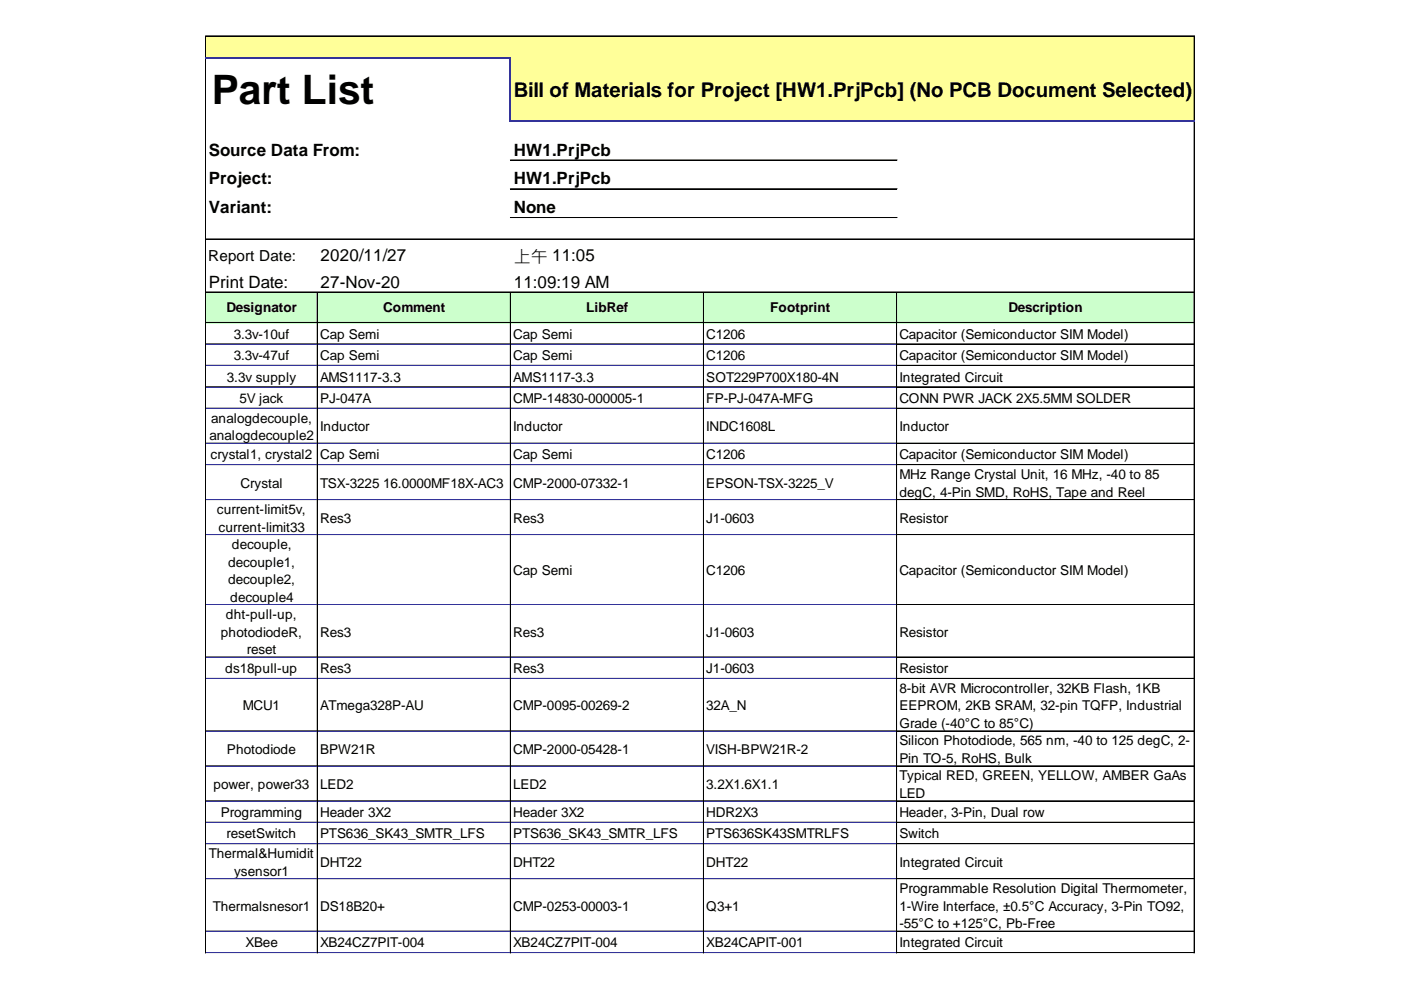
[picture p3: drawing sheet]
<svg xmlns="http://www.w3.org/2000/svg" width="297mm" height="210mm" viewBox="0 0 297 210" stroke-linecap="round" stroke-linejoin="round" font-family="sans-serif">
<defs><g id="words">
<text font-size="8.6" x="44.9" y="22.1">Part List</text>
<text font-size="4.3" x="108.9" y="20.5">Bill of Materials for Project [HW1.PrjPcb] (No PCB Document Selected)</text>
<g font-size="3.6">
<text x="44.3" y="33">Source Data From:</text>
<text x="108.9" y="33">HW1.PrjPcb</text>
<text x="44.3" y="39.1">Project:</text>
<text x="108.9" y="39.1">HW1.PrjPcb</text>
<text x="44.3" y="45.2">Variant:</text>
<text x="108.9" y="45.2">None</text>
<text x="68" y="55.3">2020/11/27</text>
<text x="108.9" y="55.7">上午 11:05</text>
<text x="44.3" y="61">Print Date:</text>
<text x="68" y="61">27-Nov-20</text>
<text x="108.9" y="61">11:09:19 AM</text>
</g>
<text font-size="3.2" x="44.2" y="55.3">Report Date:</text>
<g font-size="2.9">
<text x="48" y="66.1">Designator</text>
<text x="49.5" y="71.8">3.3v-10uf</text>
<text x="67.9" y="71.8">Cap Semi</text>
<text x="81.3" y="66.1">Comment</text>
<text x="108.8" y="71.8">Cap Semi</text>
<text x="124.2" y="66.1">LibRef</text>
<text x="149.7" y="71.8">C1206</text>
<text x="163.3" y="66.1">Footprint</text>
<text x="190.7" y="71.8">Capacitor (Semiconductor SIM Model)</text>
<text x="213.8" y="66.1">Description</text>
<text x="49.5" y="76.3">3.3v-47uf</text>
<text x="67.9" y="76.3">Cap Semi</text>
<text x="108.8" y="76.3">Cap Semi</text>
<text x="149.7" y="76.3">C1206</text>
<text x="190.7" y="76.3">Capacitor (Semiconductor SIM Model)</text>
<text x="48.1" y="80.9">3.3v supply</text>
<text x="67.9" y="80.9">AMS1117-3.3</text>
<text x="108.8" y="80.9">AMS1117-3.3</text>
<text x="149.7" y="80.9">SOT229P700X180-4N</text>
<text x="190.7" y="80.9">Integrated Circuit</text>
<text x="44.8" y="89.6">analogdecouple,</text>
<text x="50.7" y="85.4">5V jack</text>
<text x="67.9" y="85.4">PJ-047A</text>
<text x="108.8" y="85.4">CMP-14830-000005-1</text>
<text x="149.7" y="85.4">FP-PJ-047A-MFG</text>
<text x="190.7" y="85.4">CONN PWR JACK 2X5.5MM SOLDER</text>
<text x="44.4" y="93.3">analogdecouple2</text>
<text x="67.9" y="91.4">Inductor</text>
<text x="108.8" y="91.4">Inductor</text>
<text x="149.7" y="91.4">INDC1608L</text>
<text x="190.7" y="91.4">Inductor</text>
<text x="44.6" y="97.4">crystal1, crystal2</text>
<text x="67.9" y="97.4">Cap Semi</text>
<text x="108.8" y="97.4">Cap Semi</text>
<text x="149.7" y="97.4">C1206</text>
<text x="190.7" y="97.4">Capacitor (Semiconductor SIM Model)</text>
<text x="190.7" y="101.6">MHz Range Crystal Unit, 16 MHz, -40 to 85</text>
<text x="51" y="103.4">Crystal</text>
<text x="67.9" y="103.4">TSX-3225</text>
<text x="81.3" y="103.4">16.0000MF18X-AC3</text>
<text x="108.8" y="103.4">CMP-2000-07332-1</text>
<text x="149.7" y="103.4">EPSON-TSX-3225_V</text>
<text x="190.7" y="105.3">degC, 4-Pin SMD, RoHS, Tape and Reel</text>
<text x="46" y="109">current-limit5v,</text>
<text x="46.3" y="112.7">current-limit33</text>
<text x="67.9" y="110.8">Res3</text>
<text x="108.8" y="110.8">Res3</text>
<text x="149.7" y="110.8">J1-0603</text>
<text x="190.7" y="110.8">Resistor</text>
<text x="49.2" y="116.4">decouple,</text>
<text x="48.3" y="120.1">decouple1,</text>
<text x="48.3" y="123.8">decouple2,</text>
<text x="108.8" y="121.9">Cap Semi</text>
<text x="149.7" y="121.9">C1206</text>
<text x="190.7" y="121.9">Capacitor (Semiconductor SIM Model)</text>
<text x="47.9" y="131.2">dht-pull-up,</text>
<text x="48.8" y="127.5">decouple4</text>
<text x="46.8" y="135">photodiodeR,</text>
<text x="67.9" y="135">Res3</text>
<text x="108.8" y="135">Res3</text>
<text x="149.7" y="135">J1-0603</text>
<text x="190.7" y="135">Resistor</text>
<text x="47.8" y="142.7">ds18pull-up</text>
<text x="52.3" y="138.7">reset</text>
<text x="67.9" y="142.7">Res3</text>
<text x="108.8" y="142.7">Res3</text>
<text x="149.7" y="142.7">J1-0603</text>
<text x="190.7" y="142.7">Resistor</text>
<text x="190.7" y="146.9">8-bit AVR Microcontroller, 32KB Flash, 1KB</text>
<text x="51.5" y="150.6">MCU1</text>
<text x="67.9" y="150.6">ATmega328P-AU</text>
<text x="108.8" y="150.6">CMP-0095-00269-2</text>
<text x="149.7" y="150.6">32A_N</text>
<text x="190.7" y="150.6">EEPROM, 2KB SRAM, 32-pin TQFP, Industrial</text>
<text x="190.7" y="154.3">Grade (-40°C to 85°C)</text>
<text x="48.1" y="159.8">Photodiode</text>
<text x="67.9" y="159.8">BPW21R</text>
<text x="108.8" y="159.8">CMP-2000-05428-1</text>
<text x="149.7" y="159.8">VISH-BPW21R-2</text>
<text x="190.7" y="158">Silicon Photodiode, 565 nm, -40 to 125 degC, 2-</text>
<text x="190.7" y="161.7">Pin TO-5, RoHS, Bulk</text>
<text x="45.2" y="167.2">power, power33</text>
<text x="67.9" y="167.2">LED2</text>
<text x="108.8" y="167.2">LED2</text>
<text x="149.7" y="167.2">3.2X1.6X1.1</text>
<text x="190.7" y="165.5">Typical RED, GREEN, YELLOW, AMBER GaAs</text>
<text x="46.8" y="173.2">Programming</text>
<text x="67.9" y="173.2">Header 3X2</text>
<text x="108.8" y="173.2">Header 3X2</text>
<text x="149.7" y="173.2">HDR2X3</text>
<text x="190.7" y="169.2">LED</text>
<text x="190.7" y="173.2">Header, 3-Pin, Dual row</text>
<text x="48" y="177.8">resetSwitch</text>
<text x="67.9" y="177.8">PTS636_SK43_SMTR_LFS</text>
<text x="108.8" y="177.8">PTS636_SK43_SMTR_LFS</text>
<text x="149.7" y="177.8">PTS636SK43SMTRLFS</text>
<text x="190.7" y="177.8">Switch</text>
<text x="44.3" y="182">Thermal&amp;Humidit</text>
<text x="49.7" y="185.7">ysensor1</text>
<text x="67.9" y="183.8">DHT22</text>
<text x="108.8" y="183.8">DHT22</text>
<text x="149.7" y="183.8">DHT22</text>
<text x="190.7" y="183.8">Integrated Circuit</text>
<text x="190.7" y="189.4">Programmable Resolution Digital Thermometer,</text>
<text x="45.1" y="193.1">Thermalsnesor1</text>
<text x="67.9" y="193.1">DS18B20+</text>
<text x="108.8" y="193.1">CMP-0253-00003-1</text>
<text x="149.7" y="193.1">Q3+1</text>
<text x="190.7" y="193.1">1-Wire Interface, ±0.5°C Accuracy, 3-Pin TO92,</text>
<text x="190.7" y="196.8">-55°C to +125°C, Pb-Free</text>
<text x="52.1" y="200.9">XBee</text>
<text x="67.9" y="200.9">XB24CZ7PIT-004</text>
<text x="108.8" y="200.9">XB24CZ7PIT-004</text>
<text x="149.7" y="200.9">XB24CAPIT-001</text>
<text x="190.7" y="200.9">Integrated Circuit</text>
</g>
</g></defs>
<g fill="#ff9">
<path d="M43.6 7.7h209.7v4.7h-209.7z"/>
<path d="M108.2 12.3h145.1v13.5h-145.1z"/>
</g>
<path d="M43.6 61.9h209.7v6.6h-209.7z" fill="#cfc"/>
<g fill="none" stroke="#000" stroke-width=".21">
<path d="M43.6 7.6v4.6M43.6 12.4v189.7M43.7 7.6h209.6M43.7 7.7h209.6M253.2 7.7v17.8M108.2 33.9h82M108.2 34h82M253.2 25.8v176.3M43.7 50.7h209.6M108.2 40h82M108.2 40.1h82M108.2 46.1h82"/>
<path d="M108.2 46.2h82M43.7 72.9h23.6M43.7 77.5h23.6M43.7 61.9h209.6M43.7 62h209.6M43.7 68.4h209.6M67.3 62v140.1M67.4 72.9h40.8M67.4 77.5h40.8M108.2 62v140.1M108.3 62v140.1M108.3 72.9h40.8"/>
<path d="M108.3 77.5h40.8M149.1 62v140.1M149.2 62v140.1M149.3 72.9h40.8M149.3 77.5h40.8M190.1 62v140.1M190.2 72.9h63M190.2 77.5h63M190.2 73h63M43.7 82h23.6M43.7 86.5h23.6M43.7 94h23.6"/>
<path d="M43.7 98.5h23.6M67.4 82h40.8M67.4 86.5h40.8M67.4 94h40.8M67.4 98.5h40.8M108.3 82h40.8M108.3 86.5h40.8M108.3 94h40.8M108.3 98.5h40.8M149.3 82h40.8M149.3 86.5h40.8M149.3 94h40.8"/>
<path d="M149.3 98.5h40.8M190.2 82h63M190.2 86.5h63M190.2 94h63M190.2 98.5h63M190.2 82.1h63M190.2 86.6h63M190.2 98.6h63M43.7 105.9h23.6M43.7 113.3h23.6M67.4 105.9h40.8M67.4 113.3h40.8"/>
<path d="M108.3 105.9h40.8M108.3 113.3h40.8M149.3 105.9h40.8M149.3 113.3h40.8M190.2 105.9h63M190.2 113.3h63M190.2 106h63M190.2 113.4h63M43.7 128.2h23.6M43.7 139.3h23.6M67.4 128.2h40.8M67.4 139.3h40.8"/>
<path d="M108.3 128.2h40.8M108.3 139.3h40.8M149.3 128.2h40.8M149.3 139.3h40.8M190.2 128.2h63M190.2 139.3h63M190.2 139.4h63M43.7 143.8h23.6M43.7 155h23.6M67.4 143.8h40.8M67.4 155h40.8M108.3 143.8h40.8"/>
<path d="M108.3 155h40.8M149.3 143.8h40.8M149.3 155h40.8M190.2 143.8h63M190.2 155h63M190.2 143.9h63M43.7 162.4h23.6M43.7 169.8h23.6M43.7 174.3h23.6M43.7 178.9h23.6M67.4 162.4h40.8M67.4 169.8h40.8"/>
<path d="M67.4 174.3h40.8M67.4 178.9h40.8M108.3 162.4h40.8M108.3 169.8h40.8M108.3 174.3h40.8M108.3 178.9h40.8M149.3 162.4h40.8M149.3 169.8h40.8M149.3 174.3h40.8M149.3 178.9h40.8M190.2 162.4h63M190.2 169.8h63"/>
<path d="M190.2 174.3h63M190.2 178.9h63M190.2 169.9h63M190.2 174.4h63M43.7 186.3h23.6M43.7 197.4h23.6M67.4 186.3h40.8M67.4 197.4h40.8M108.3 186.3h40.8M108.3 197.4h40.8M149.3 186.3h40.8M149.3 197.4h40.8"/>
<path d="M190.2 186.3h63M190.2 197.4h63M190.2 186.4h63M190.2 197.5h63M43.7 202h23.6M67.4 202h40.8M108.3 202h40.8M149.3 202h40.8M190.2 202h63"/>
</g>
<path d="M43.6 12.3h64.7M108.2 12.4v13.4M108.3 25.7h145" fill="none" stroke="#339" stroke-width=".24"/>
<g fill="none" stroke="#339" stroke-width=".21">
<path d="M43.7 73h23.6M43.7 77.5h23.6M67.4 73h40.8M67.4 77.5h40.8M108.3 73h40.8M108.3 77.5h40.8M149.3 73h40.8M149.3 77.5h40.8M43.7 82.1h23.6M43.7 86.6h23.6M43.7 94h23.6M43.7 98.6h23.6"/>
<path d="M67.4 82.1h40.8M67.4 86.6h40.8M67.4 94h40.8M67.4 98.6h40.8M108.3 82.1h40.8M108.3 86.6h40.8M108.3 94h40.8M108.3 98.6h40.8M149.3 82.1h40.8M149.3 86.6h40.8M149.3 94h40.8M149.3 98.6h40.8"/>
<path d="M43.7 106h23.6M43.7 113.4h23.6M67.4 106h40.8M67.4 113.4h40.8M108.3 106h40.8M108.3 113.4h40.8M149.3 106h40.8M149.3 113.4h40.8M43.7 128.2h23.6M43.7 139.4h23.6M67.4 128.2h40.8M67.4 139.4h40.8"/>
<path d="M108.3 128.2h40.8M108.3 139.4h40.8M149.3 128.2h40.8M149.3 139.4h40.8M43.7 143.9h23.6M43.7 155h23.6M67.4 143.9h40.8M67.4 155h40.8M108.3 143.9h40.8M108.3 155h40.8M149.3 143.9h40.8M149.3 155h40.8"/>
<path d="M43.7 162.4h23.6M43.7 169.9h23.6M43.7 174.4h23.6M43.7 178.9h23.6M67.4 162.4h40.8M67.4 169.9h40.8M67.4 174.4h40.8M67.4 178.9h40.8M108.3 162.4h40.8M108.3 169.9h40.8M108.3 174.4h40.8M108.3 178.9h40.8"/>
<path d="M149.3 162.4h40.8M149.3 169.9h40.8M149.3 174.4h40.8M149.3 178.9h40.8M43.7 186.4h23.6M43.7 197.5h23.6M67.4 186.4h40.8M67.4 197.5h40.8M108.3 186.4h40.8M108.3 197.5h40.8M149.3 186.4h40.8M149.3 197.5h40.8"/>
<path d="M43.7 202h23.6M67.4 202h40.8M108.3 202h40.8M149.3 202h40.8"/>
</g>
<use href="#words"/>
</svg>
